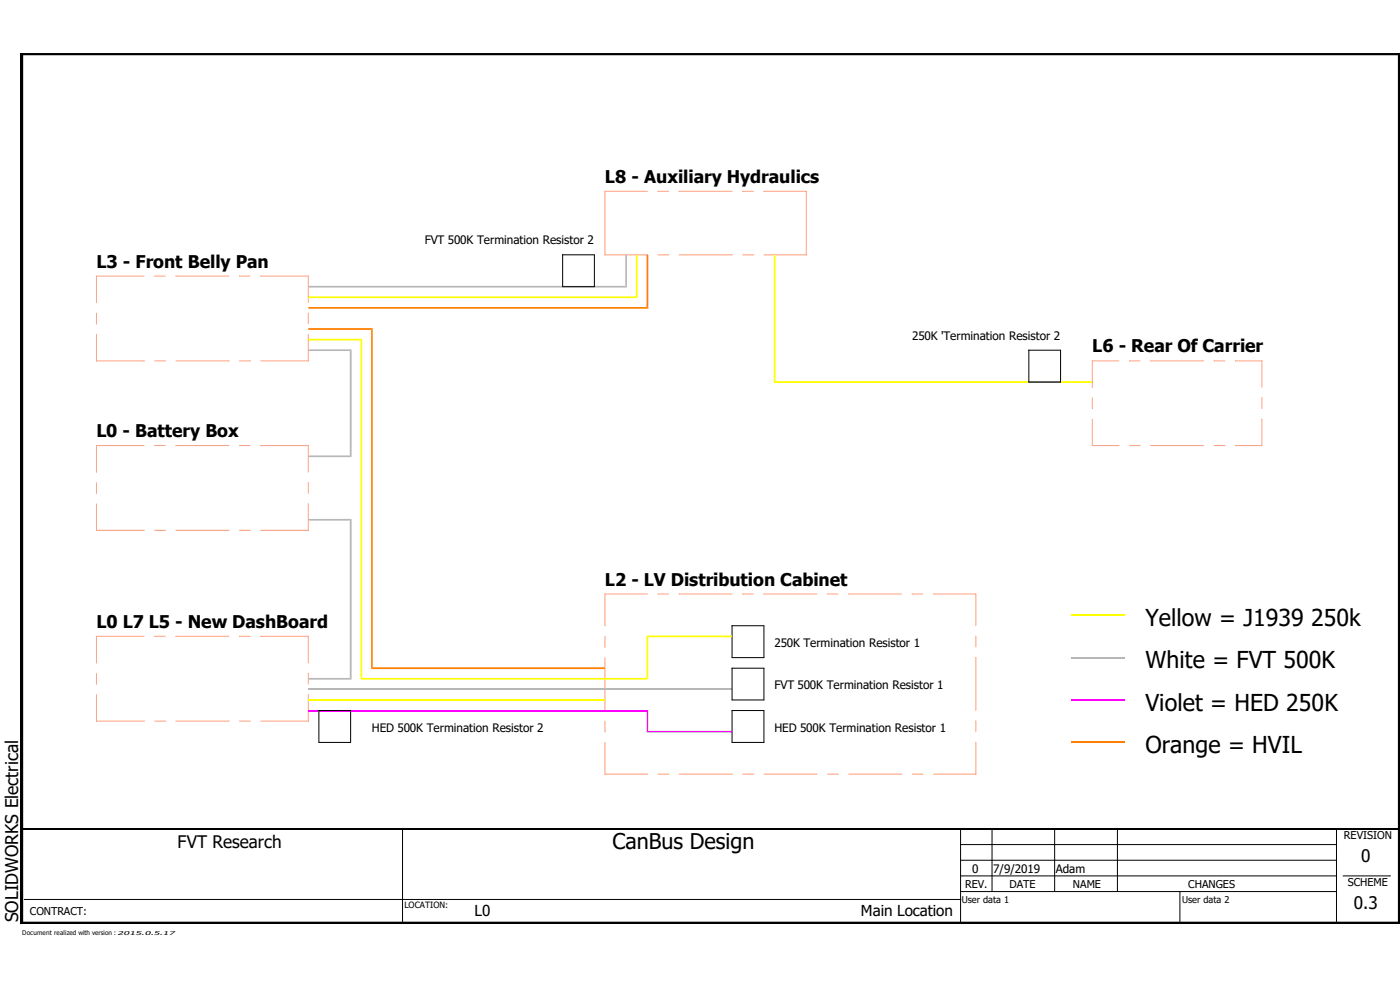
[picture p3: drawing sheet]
<svg xmlns="http://www.w3.org/2000/svg" width="420mm" height="297mm" viewBox="0 0 420 297" stroke-linecap="round" stroke-linejoin="round" font-family="sans-serif">
<defs><g id="words">
<g font-size="7">
<text x="343.7" y="187.7">Yellow = J1939 250k</text>
<text x="343.7" y="200.5">White = FVT 500K</text>
<text x="343.7" y="213.2">Violet = HED 250K</text>
<text x="343.7" y="225.9">Orange = HVIL</text>
</g>
<text font-size="6.5" x="183.8" y="254.8">CanBus Design</text>
<g font-size="5.3">
<text x="181.6" y="54.9">L8 - Auxiliary Hydraulics</text>
<text x="28.9" y="80.3">L3 - Front Belly Pan</text>
<text x="327.8" y="105.7">L6 - Rear Of Carrier</text>
<text x="28.9" y="131.1">L0 - Battery Box</text>
<text x="181.6" y="175.7">L2 - LV Distribution Cabinet</text>
<text x="28.9" y="188.4">L0 L7 L5 - New DashBoard</text>
<text x="5.4" y="276.8" transform="rotate(-90 5.4 276.8)">SOLIDWORKS Electrical</text>
</g>
<g font-size="5.2">
<text x="53.3" y="254.5">FVT Research</text>
<text x="408.5" y="258.5">0</text>
<text x="406.3" y="272.6">0.3</text>
</g>
<g font-size="4.5">
<text x="142.4" y="274.9">L0</text>
<text x="258.4" y="274.9">Main Location</text>
</g>
<g font-size="3.5">
<text x="127.5" y="73.3">FVT 500K Termination Resistor 2</text>
<text x="273.8" y="101.9">250K 'Termination Resistor 2</text>
<text x="232.4" y="194.1">250K Termination Resistor 1</text>
<text x="232.4" y="206.8">FVT 500K Termination Resistor 1</text>
<text x="111.6" y="219.5">HED 500K Termination Resistor 2</text>
<text x="232.4" y="219.5">HED 500K Termination Resistor 1</text>
<text x="291.7" y="261.9">0</text>
<text x="298.1" y="261.9">7/9/2019</text>
<text x="316.9" y="261.9">Adam</text>
</g>
<g font-size="3.2">
<text x="403.3" y="251.8">REVISION</text>
<text x="289.6" y="266.3">REV.</text>
<text x="303" y="266.3">DATE</text>
<text x="322" y="266.3">NAME</text>
<text x="356.6" y="266.3">CHANGES</text>
<text x="404.5" y="265.9">SCHEME</text>
<text x="8.9" y="274.6">CONTRACT:</text>
</g>
<g font-size="2.8">
<text x="288.6" y="271.1">User data 1</text>
<text x="354.7" y="271.1">User data 2</text>
</g>
<text font-size="2.6" x="121.4" y="272.4">LOCATION:</text>
<text font-size="1.9" x="6.7" y="280.7">Document realized with version :</text>
<text font-size="1.6" x="35.3" y="280.5">2015.0.5.17</text>
</g></defs>
<path d="M.2 16h419.9v265.1h-419.9z" fill="none" stroke="#fff" stroke-width=".3"/>
<g fill="none" stroke="#000" stroke-width=".3">
<path d="M6.3 16l.5 .4zM6.3 16v261.2zM6.3 16v261.2h413.8M6.8 16.4h412.9zM6.8 16.4v260.3zM6.8 16.4h412.9v260.3h-412.9zM419.7 16.4l.4-.4zM419.7 16.4v260.3zM420.1 16l-.4 .4zM120.9 248.7l-.1 28.2M288.3 258.1h112.8M288.3 253.4h112.8"/>
<path d="M288.3 248.7v28.2M297.8 248.7l-.1 18.8M316.5 248.7h.1M316.5 248.7v18.8M335.4 248.7h.1M335.4 248.7v18.8M401.1 248.7v28.2M6.3 277.2l.5-.5zM6.3 277.2h413.8zM6.8 276.7h412.9zM7.3 269.9h281.1M288.3 267.5h112.8"/>
<path d="M288.3 262.8h112.8M354.1 267.5v9.4M354.1 276.9h.1M403.1 262.8h14.1M419.7 276.7l.4 .5z"/>
</g>
<g fill="#000">
<path d="M6.3 16l.5 .4zM6.3 16h413.8l-.4 .4h-412.9zM419.7 16.4l.4-.4v261.2l-.4-.5zM419.7 16.4l.4-.4zM420.1 16l-.4 .4zM6.3 277.2l.5-.5zM6.3 16l.5 .4v260.3l-.5 .5zM6.3 277.2l.5-.5h412.9l.4 .5zM419.7 276.7l.4 .5z"/>
<path d="M6.6 248.5h413.3v.4h-413.3z" fill-rule="evenodd"/>
</g>
<g fill="none" stroke="#ff9f7f" stroke-width=".3">
<path d="M194.3 57.4h-12.7v19.1h12.7M197.5 57.4h3.1M203.8 57.4h15.9M222.9 57.4h3.2M229.3 57.4h12.7M242 57.4v19.1M197.5 76.5h3.2M203.8 76.5h15.9M222.9 76.5h3.2M229.3 76.5h12.7M28.9 94v3.2M28.9 90.8h.1"/>
<path d="M28.9 97.2h.1M43.3 82.8h-14.4v8M46.4 82.8h3.2M52.8 82.8h15.9M71.9 82.8h3.1M78.2 82.8h14.4M92.5 82.8v8M92.6 94l-.1 3.2M28.9 100.3v8h14.4M46.4 108.3h3.2M52.8 108.3h15.9M71.9 108.3h3.2"/>
<path d="M78.2 108.3h14.4M92.6 100.3l-.1 8M327.8 119.4l.1 3.2M335.8 108.3h-8l.1 7.9M339 108.3h3.1M345.3 108.3h15.9M364.4 108.3h3.2M370.7 108.3h8M378.7 108.3v7.9M378.7 119.4v3.2M43.3 133.7h-14.4v7.9M46.4 133.7h3.2"/>
<path d="M52.8 133.7h15.9M71.9 133.7h3.1M78.2 133.7h14.4M92.5 133.7v7.9M327.8 125.8v7.9h8M339 133.7h3.2M345.3 133.7h16M364.4 133.7h3.2M370.7 133.7h8M378.7 125.8v7.9M28.9 144.8v3.2M28.9 151.2v7.9h14.4"/>
<path d="M28.9 141.6h.1M28.9 148h.1M46.4 159.1h3.2M52.8 159.1h15.9M71.9 159.1h3.2M78.2 159.1h14.4M92.6 144.8l-.1 3.2M92.6 151.2l-.1 7.9M194.3 178.2h-12.7v9.5M197.5 178.2h3.1M203.8 178.2h15.9M222.9 178.2h3.2"/>
<path d="M229.3 178.2h15.8M248.3 178.2h3.2M254.7 178.2h15.9M273.8 178.2h3.1M280.2 178.2h12.7M292.9 178.2v9.5M28.9 198.9h.1M43.3 190.9h-14.4v8M46.4 190.9h3.2M52.8 190.9h15.9M71.9 190.9h3.1M78.2 190.9h14.4"/>
<path d="M92.5 190.9v8M181.6 190.9v3.2M181.6 197.3v15.9M181.6 187.7h.1M181.6 194.1h.1M292.9 190.9v3.2M292.9 197.3v15.9M28.9 202.1v3.1M28.9 208.4v8h14.4M28.9 205.2h.1M46.4 216.4h3.2M52.8 216.4h15.9"/>
<path d="M71.9 216.4h3.2M78.2 216.4h14.4M92.6 202.1l-.1 3.1M92.6 208.4l-.1 8M181.6 216.4v3.1M181.6 213.2h.1M181.6 219.5h.1M292.9 216.4v3.1M181.6 222.8v9.5h12.7M197.5 232.3h3.2M203.8 232.3h15.9M222.9 232.3h3.2"/>
<path d="M229.3 232.3h15.9M248.3 232.3h3.3M254.7 232.3h15.9M273.8 232.3h3.2M280.2 232.3h12.7M292.9 222.8v9.5"/>
</g>
<g fill="#b7b7b7">
<path d="M92.5 203.4h12.5l.5 .5h-13z"/>
<path d="M105 156.2l.5-.5v48.2l-.5-.5z"/>
<path d="M92.5 155.7h13l-.5 .5h-12.5z"/>
<path d="M92.5 136.7h12.5l.5 .5h-13z"/>
<path d="M105 105.3l.5-.5v32.4l-.5-.5z"/>
<path d="M92.5 104.8h13l-.5 .5h-12.5z"/>
<path d="M92.5 85.8h95.2l.5 .5h-95.7z"/>
<path d="M187.7 76.5h.5v9.8l-.5-.5z"/>
<path d="M137.1 206.6h82.6v.5h-82.6z" fill-rule="evenodd"/>
<path d="M92.5 206.6h44.6v.5h-44.6z" fill-rule="evenodd"/>
</g>
<g fill="#f0f">
<path d="M137.1 212.9h57.2v.5h-57.2z" fill-rule="evenodd"/>
<path d="M92.5 212.9h44.6v.5h-44.6z" fill-rule="evenodd"/>
</g>
<g fill="#ff0">
<path d="M92.5 101.6h16.2l-.5 .6h-15.7z"/>
<path d="M108.2 102.2l.5-.6v101.8l-.5 .5z"/>
<path d="M108.2 203.9l.5-.5h85.6v.5z"/>
<path d="M92.5 88.9h98.3l.5 .6h-98.8z"/>
<path d="M190.8 76.5h.5v13l-.5-.6z"/>
<path d="M232.2 76.5h.5v37.9l-.5 .5z"/>
<path d="M232.2 114.9l.5-.5h95.1v.5z"/>
<path d="M137.1 209.8h44.5v.5h-44.5z" fill-rule="evenodd"/>
<path d="M92.5 209.8h44.6v.5h-44.6z" fill-rule="evenodd"/>
</g>
<g fill="#ff7f00">
<path d="M111.4 200.7l.5-.5h69.7v.5z"/>
<path d="M111.4 99l.5-.5v101.7l-.5 .5z"/>
<path d="M92.5 98.5h19.4l-.5 .5h-18.9z"/>
<path d="M92.5 92.1h101.5l.6 .5h-102.1z"/>
<path d="M194 76.5h.6v16.1l-.6-.5z"/>
<path d="M331 222.5h6.4v.5h-6.4z" fill-rule="evenodd"/>
<path d="M321.5 222.5h9.5v.5h-9.5z" fill-rule="evenodd"/>
</g>
<g fill="#ff0">
<path d="M331 184.3h6.4v.5h-6.4z" fill-rule="evenodd"/>
<path d="M321.5 184.3h9.5v.5h-9.5z" fill-rule="evenodd"/>
</g>
<g fill="#f0f">
<path d="M331 209.8h6.4v.5h-6.4z" fill-rule="evenodd"/>
<path d="M321.5 209.8h9.5v.5h-9.5z" fill-rule="evenodd"/>
</g>
<g fill="#b7b7b7">
<path d="M331 197.1h6.4v.5h-6.4z" fill-rule="evenodd"/>
<path d="M321.5 197.1h9.5v.5h-9.5z" fill-rule="evenodd"/>
</g>
<path d="M168.9 76.5h9.5v9.5h-9.5zM308.8 105.1h9.5v9.5h-9.5zM219.7 187.7h9.6v9.6h-9.6zM95.7 213.2h9.5v9.6h-9.5zM219.7 213.2h9.6v9.6h-9.6zM219.7 200.5h9.6v9.5h-9.6z" fill="none" stroke="#000" stroke-width=".3"/>
<g fill="#f0f">
<path d="M194 213.2h.6v6.1l-.6 .5z"/>
<path d="M194 219.8l.6-.5h25.1v.5z"/>
</g>
<g fill="#ff0">
<path d="M194 190.7l.6 .5v12.5h-.6z"/>
<path d="M194 190.7h25.7v.5h-25.1z"/>
</g>
<use href="#words"/>
</svg>
